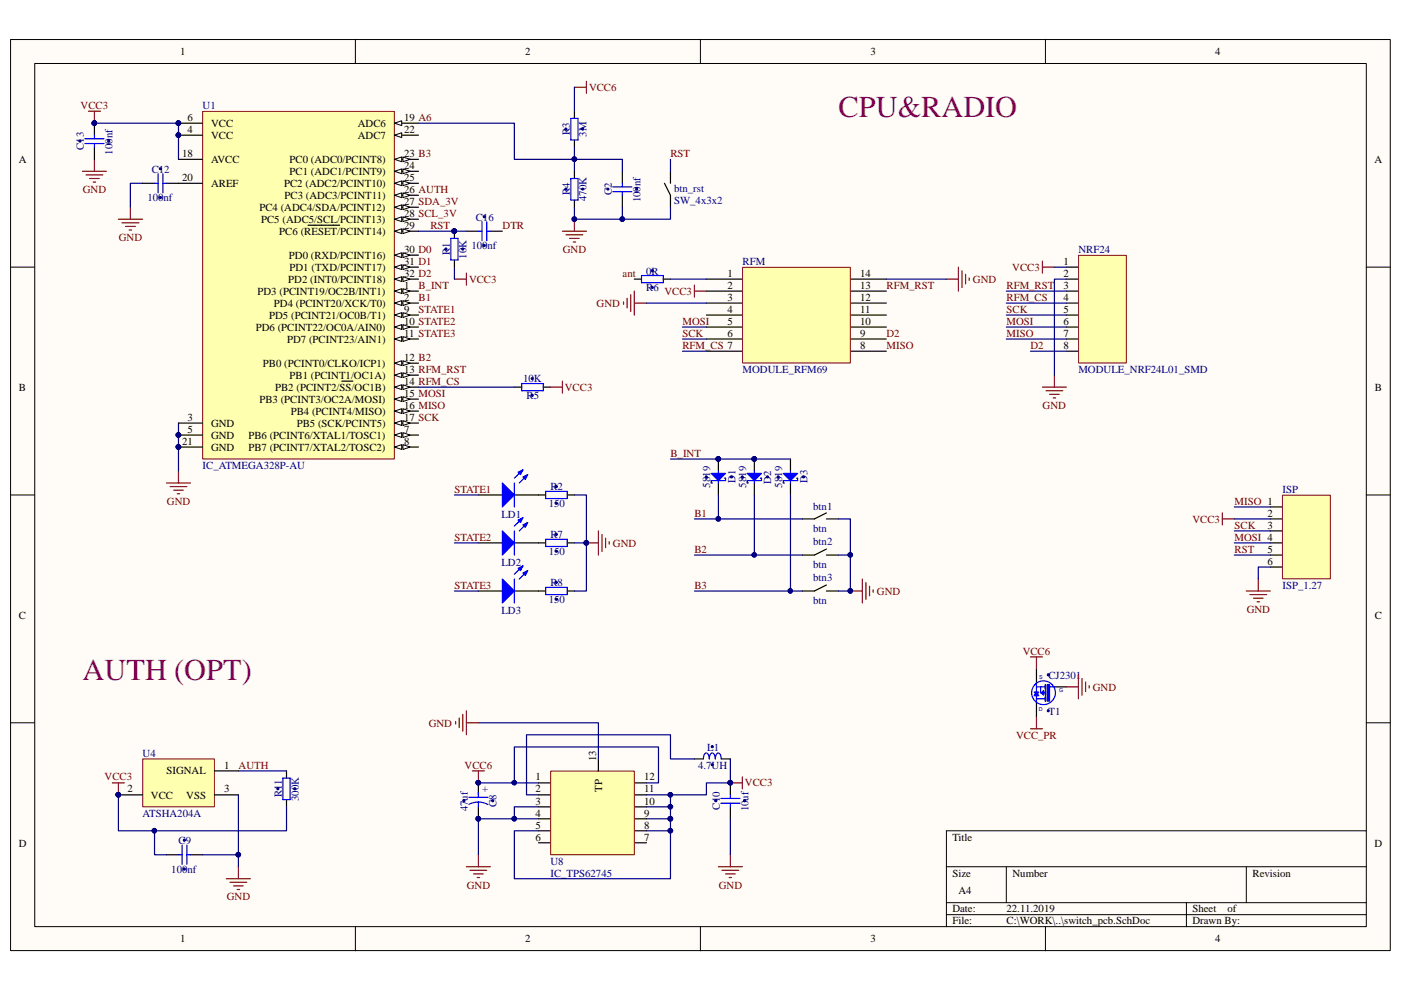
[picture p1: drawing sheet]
<svg xmlns="http://www.w3.org/2000/svg" width="297mm" height="210mm" viewBox="0 0 297 210" stroke-linecap="round" stroke-linejoin="round" font-family="sans-serif">
<defs><g id="words">
<g font-size="6.4" fill="#800080">
<text x="177.8" y="24.8">CPU&amp;RADIO</text>
<text x="17.5" y="144.3">AUTH (OPT)</text>
</g>
<g font-size="2.3">
<text x="38.2" y="11.7">1</text>
<text x="111.4" y="11.7">2</text>
<text x="184.5" y="11.7">3</text>
<text x="257.6" y="11.7">4</text>
<text x="39.7" y="25.7">6</text>
<text x="39.7" y="28.2">4</text>
<text x="44.7" y="26.9">VCC</text>
<text x="44.7" y="29.5">VCC</text>
<text x="75.9" y="26.9">ADC6</text>
<text x="75.9" y="29.5">ADC7</text>
<text x="85.7" y="25.7">19 A6</text>
<text x="85.7" y="28.2">22</text>
<text x="4" y="34.5">A</text>
<text x="38.6" y="33.3">18</text>
<text x="44.7" y="34.5">AVCC</text>
<text x="61.4" y="34.5">PC0 (ADC0/PCINT8)</text>
<text x="85.7" y="33.3">23 B3</text>
<text x="85.7" y="35.8">24</text>
<text x="291.4" y="34.5">A</text>
<text x="38.6" y="38.4">20</text>
<text x="44.7" y="39.6">AREF</text>
<text x="60.2" y="39.6">PC2 (ADC2/PCINT10)</text>
<text x="61.4" y="37.1">PC1 (ADC1/PCINT9)</text>
<text x="85.7" y="40.9">26 AUTH</text>
<text x="85.7" y="38.4">25</text>
<text x="55" y="44.7">PC4 (ADC4/SDA/PCINT12)</text>
<text x="55.4" y="47.3">PC5 (ADC5/SCL/PCINT13)</text>
<text x="60.3" y="42.2">PC3 (ADC3/PCINT11)</text>
<text x="85.7" y="43.5">27 SDA_3V</text>
<text x="85.7" y="46">28 SCL_3V</text>
<text x="59.2" y="49.8">PC6 (RESET/PCINT14)</text>
<text x="85.7" y="48.6">29</text>
<text x="85.7" y="53.6">30 D0</text>
<text x="61.1" y="60">PD2 (INT0/PCINT18)</text>
<text x="61.3" y="54.9">PD0 (RXD/PCINT16)</text>
<text x="61.4" y="57.4">PD1 (TXD/PCINT17)</text>
<text x="85.7" y="58.7">32 D2</text>
<text x="85.7" y="56.2">31 D1</text>
<text x="154.3" y="58.7">1</text>
<text x="182.4" y="58.7">14</text>
<text x="225.5" y="56.2">1</text>
<text x="225.5" y="58.7">2</text>
<text x="54.6" y="62.5">PD3 (PCINT19/OC2B/INT1)</text>
<text x="58.1" y="65.1">PD4 (PCINT20/XCK/T0)</text>
<text x="85.7" y="63.8">2</text>
<text x="85.7" y="61.3">1</text>
<text x="154.3" y="61.3">2</text>
<text x="154.3" y="63.8">3</text>
<text x="182.4" y="63.8">12</text>
<text x="182.4" y="61.3">13</text>
<text x="225.5" y="61.3">3</text>
<text x="225.5" y="63.8">4</text>
<text x="54.2" y="70.1">PD6 (PCINT22/OC0A/AIN0)</text>
<text x="57.1" y="67.6">PD5 (PCINT21/OC0B/T1)</text>
<text x="85.7" y="68.9">10 STATE2</text>
<text x="85.7" y="66.3">9</text>
<text x="85.7" y="71.4">11 STATE3</text>
<text x="154.3" y="66.3">4</text>
<text x="154.3" y="68.9">5</text>
<text x="154.3" y="71.4">6</text>
<text x="182.4" y="71.4">9</text>
<text x="182.4" y="68.9">10</text>
<text x="182.4" y="66.3">11</text>
<text x="225.5" y="66.3">5</text>
<text x="225.5" y="68.9">6</text>
<text x="225.5" y="71.4">7</text>
<text x="55.7" y="77.8">PB0 (PCINT0/CLKO/ICP1)</text>
<text x="60.9" y="72.7">PD7 (PCINT23/AIN1)</text>
<text x="85.7" y="76.5">12 B2</text>
<text x="182.4" y="74">8</text>
<text x="225.5" y="74">8</text>
<text x="4" y="82.8">B</text>
<text x="58.3" y="82.8">PB2 (PCINT2/SS/OC1B)</text>
<text x="61.4" y="80.3">PB1 (PCINT1/OC1A)</text>
<text x="85.7" y="79">13 RFM_RST</text>
<text x="85.7" y="81.6">14 RFM_CS</text>
<text x="291.5" y="82.8">B</text>
<text x="39.7" y="89.2">3</text>
<text x="55" y="85.4">PB3 (PCINT3/OC2A/MOSI)</text>
<text x="61.6" y="88">PB4 (PCINT4/MISO)</text>
<text x="85.7" y="86.7">16 MISO</text>
<text x="85.7" y="84.1">15 MOSI</text>
<text x="85.7" y="89.2">17 SCK</text>
<text x="38.6" y="94.3">21</text>
<text x="39.7" y="91.8">5</text>
<text x="44.7" y="93">GND</text>
<text x="44.7" y="95.6">GND</text>
<text x="44.7" y="90.5">GND</text>
<text x="52.7" y="93">PB6 (PCINT6/XTAL1/TOSC1)</text>
<text x="52.7" y="95.6">PB7 (PCINT7/XTAL2/TOSC2)</text>
<text x="62.9" y="90.5">PB5 (SCK/PCINT5)</text>
<text x="85.7" y="91.8">7</text>
<text x="85.7" y="94.3">8</text>
<text x="268.7" y="109.6">2</text>
<text x="268.7" y="112.1">3</text>
<text x="268.7" y="117.2">5</text>
<text x="268.7" y="119.7">6</text>
<text x="4" y="131.2">C</text>
<text x="291.5" y="131.2">C</text>
<text x="126.4" y="161.4" transform="rotate(-90 126.4 161.4)">13</text>
<text x="35.3" y="164.2">SIGNAL</text>
<text x="47.5" y="162.9">1</text>
<text x="113.5" y="165.5">1</text>
<text x="127.7" y="167.9" transform="rotate(-90 127.7 167.9)">TP</text>
<text x="136.6" y="165.5">12</text>
<text x="27" y="168">2</text>
<text x="32" y="169.3">VCC</text>
<text x="39.5" y="169.3">VSS</text>
<text x="47.5" y="168">3</text>
<text x="113.5" y="168">2</text>
<text x="113.5" y="170.6">3</text>
<text x="113.5" y="173.1">4</text>
<text x="136.6" y="173.1">9</text>
<text x="136.6" y="170.6">10</text>
<text x="136.6" y="168">11</text>
<text x="4" y="179.5">D</text>
<text x="113.5" y="175.7">5</text>
<text x="113.5" y="178.2">6</text>
<text x="136.6" y="175.7">8</text>
<text x="136.6" y="178.2">7</text>
<text x="201.9" y="178.2">Title</text>
<text x="291.4" y="179.5">D</text>
<text x="201.9" y="185.8">Size</text>
<text x="214.7" y="185.8">Number</text>
<text x="265.6" y="185.8">Revision</text>
<text x="203.2" y="189.7">A4</text>
<text x="201.9" y="193.5">Date:</text>
<text x="201.9" y="196">File:</text>
<text x="213.4" y="196">C:\WORK\..\switch_pcb.SchDoc</text>
<text x="213.4" y="193.5">22.11.2019</text>
<text x="252.8" y="193.5">Sheet</text>
<text x="252.8" y="196">Drawn By:</text>
<text x="260.3" y="193.5">of</text>
<text x="38.2" y="199.8">1</text>
<text x="111.4" y="199.8">2</text>
<text x="184.5" y="199.8">3</text>
<text x="257.6" y="199.8">4</text>
</g>
<g font-size="2.3" fill="#800000">
<text x="17.1" y="23.1">VCC3</text>
<text x="124.9" y="19.3">VCC6</text>
<text x="142.2" y="33.3">RST</text>
<text x="17.6" y="40.9">GND</text>
<text x="25.2" y="51.1">GND</text>
<text x="91.3" y="48.6">RST</text>
<text x="106.5" y="48.6">DTR</text>
<text x="119.3" y="53.6">GND</text>
<text x="99.4" y="60">VCC3</text>
<text x="132" y="58.7">ant</text>
<text x="206.3" y="60">GND</text>
<text x="214.6" y="57.4">VCC3</text>
<text x="88.7" y="61.3">B_INT</text>
<text x="88.7" y="63.8">B1</text>
<text x="126.5" y="65.1">GND</text>
<text x="140.9" y="62.5">VCC3</text>
<text x="188" y="61.3">RFM_RST</text>
<text x="213.4" y="63.8">RFM_CS</text>
<text x="213.4" y="61.3">RFM_RST</text>
<text x="88.7" y="66.3">STATE1</text>
<text x="144.7" y="68.9">MOSI</text>
<text x="144.7" y="71.4">SCK</text>
<text x="188" y="71.4">D2</text>
<text x="213.4" y="68.9">MOSI</text>
<text x="213.4" y="66.3">SCK</text>
<text x="213.4" y="71.4">MISO</text>
<text x="144.7" y="74">RFM_CS 7</text>
<text x="188" y="74">MISO</text>
<text x="218.5" y="74">D2</text>
<text x="119.8" y="82.8">VCC3</text>
<text x="221.1" y="86.7">GND</text>
<text x="142.2" y="96.9">B_INT</text>
<text x="35.4" y="107">GND</text>
<text x="96.3" y="104.5">STATE1</text>
<text x="261.7" y="107">MISO 1</text>
<text x="147.2" y="109.6">B1</text>
<text x="252.8" y="110.8">VCC3</text>
<text x="261.7" y="112.1">SCK</text>
<text x="96.3" y="114.6">STATE2</text>
<text x="130" y="115.9">GND</text>
<text x="147.2" y="117.2">B2</text>
<text x="261.7" y="117.2">RST</text>
<text x="261.7" y="114.6">MOSI 4</text>
<text x="96.3" y="124.8">STATE3</text>
<text x="147.2" y="124.8">B3</text>
<text x="185.9" y="126.1">GND</text>
<text x="264.3" y="129.9">GND</text>
<text x="216.8" y="138.8">VCC6</text>
<text x="231.7" y="146.4">GND</text>
<text x="90.9" y="154.1">GND</text>
<text x="215.4" y="156.6">VCC_PR</text>
<text x="22.2" y="165.5">VCC3</text>
<text x="50.6" y="162.9">AUTH</text>
<text x="98.5" y="162.9">VCC6</text>
<text x="157.9" y="166.8">VCC3</text>
<text x="48.1" y="190.9">GND</text>
<text x="99" y="188.4">GND</text>
<text x="152.4" y="188.4">GND</text>
</g>
<g font-size="2.3" fill="#000080">
<text x="43" y="23.1">U1</text>
<text x="120.8" y="28.7" transform="rotate(-90 120.8 28.7)">R3</text>
<text x="124.4" y="29" transform="rotate(-90 124.4 29)">3M</text>
<text x="17.8" y="31.8" transform="rotate(-90 17.8 31.8)">C13</text>
<text x="23.9" y="32.8" transform="rotate(-90 23.9 32.8)">100nf</text>
<text x="32.2" y="36.6">C12</text>
<text x="120.8" y="41.4" transform="rotate(-90 120.8 41.4)">R4</text>
<text x="129.7" y="41.4" transform="rotate(-90 129.7 41.4)">C2</text>
<text x="142.9" y="40.6">btn_rst</text>
<text x="31.2" y="42.7">100nf</text>
<text x="100.9" y="46.8">C16</text>
<text x="124.4" y="42.7" transform="rotate(-90 124.4 42.7)">470K</text>
<text x="135.8" y="42.9" transform="rotate(-90 135.8 42.9)">100nf</text>
<text x="142.9" y="43.2">SW_4x3x2</text>
<text x="99.9" y="52.9">100nf</text>
<text x="228.6" y="53.6">NRF24</text>
<text x="95.4" y="54.1" transform="rotate(-90 95.4 54.1)">R1</text>
<text x="98.9" y="54.8" transform="rotate(-90 98.9 54.8)">10K</text>
<text x="137" y="58.2">0R</text>
<text x="157.4" y="56.2">RFM</text>
<text x="137" y="61.8">R6</text>
<text x="110.9" y="81.1">10K</text>
<text x="157.4" y="79">MODULE_RFM69</text>
<text x="228.6" y="79">MODULE_NRF24L01_SMD</text>
<text x="111.6" y="84.6">R5</text>
<text x="43" y="99.4">IC_ATMEGA328P-AU</text>
<text x="116.3" y="107.5">150</text>
<text x="116.7" y="104">R2</text>
<text x="150.6" y="103.4" transform="rotate(-90 150.6 103.4)">5819</text>
<text x="155.9" y="102.4" transform="rotate(-90 155.9 102.4)">D1</text>
<text x="158.2" y="103.4" transform="rotate(-90 158.2 103.4)">5819</text>
<text x="163.5" y="102.5" transform="rotate(-90 163.5 102.5)">D2</text>
<text x="165.8" y="103.4" transform="rotate(-90 165.8 103.4)">5819</text>
<text x="171.2" y="102.4" transform="rotate(-90 171.2 102.4)">D3</text>
<text x="271.9" y="104.5">ISP</text>
<text x="106.3" y="109.8">LD1</text>
<text x="172.4" y="108">btn1</text>
<text x="172.4" y="112.9">btn</text>
<text x="106.3" y="120">LD2</text>
<text x="116.3" y="117.7">150</text>
<text x="116.7" y="114.1">R7</text>
<text x="172.4" y="115.7">btn2</text>
<text x="116.7" y="124.3">R8</text>
<text x="172.4" y="120.5">btn</text>
<text x="172.4" y="123.3">btn3</text>
<text x="271.9" y="124.8">ISP_1.27</text>
<text x="106.3" y="130.2">LD3</text>
<text x="116.3" y="127.9">150</text>
<text x="172.4" y="128.1">btn</text>
<text x="222.3" y="143.9">CJ2301</text>
<text x="222.3" y="151.5">T1</text>
<text x="30.2" y="160.4">U4</text>
<text x="149.9" y="159.1">L1</text>
<text x="148" y="162.9">4.7UH</text>
<text x="30.2" y="173.1">ATSHA204A</text>
<text x="59.7" y="169" transform="rotate(-90 59.7 169)">R11</text>
<text x="63.3" y="169.8" transform="rotate(-90 63.3 169.8)">300K</text>
<text x="99.2" y="172" transform="rotate(-90 99.2 172)">47uf</text>
<text x="102.2" y="168">+</text>
<text x="105.3" y="171.1" transform="rotate(-90 105.3 171.1)">C8</text>
<text x="152.6" y="171.7" transform="rotate(-90 152.6 171.7)">C10</text>
<text x="158.7" y="172" transform="rotate(-90 158.7 172)">10uf</text>
<text x="37.8" y="179">C9</text>
<text x="36.3" y="185.1">100nf</text>
<text x="116.7" y="183.3">U8</text>
<text x="116.7" y="185.8">IC_TPS62745</text>
</g>
<g font-size="1.1" fill="#000080">
<text x="220.3" y="143.9">S</text>
<text x="224.5" y="146.7">G</text>
<text x="220.3" y="150.7">D</text>
</g>
</g></defs>
<path d="M2.3 8.4h292.5v193.1h-292.5z" fill="#fffcf8"/>
<path d="M2.2 8.4h292.6v193.1h-292.6z" fill="none" stroke="#000" stroke-width=".21"/>
<path d="M7.4 13.5h282.3v183h-282.3z" fill="#fffcf8"/>
<g fill="none" stroke="#000" stroke-width=".21">
<path d="M7.4 13.5h282.3v183h-282.3zM75.3 8.3v5.1M148.5 8.3v5.1M221.7 8.3v5.1M2.2 56.6h5.1M289.7 56.6h5.1M2.2 104.9h5.1M289.7 104.9h5.1M2.2 153.2h5.1M289.7 153.2h5.1M289.7 176.1h-89v20.4M75.3 196.5v5.1"/>
<path d="M148.5 196.5v5.1M200.7 183.8h89M200.7 191.4h89M200.7 193.9h89M213.4 183.8v7.6M221.7 196.5v5.1M251.5 191.4v5.1M264.2 183.8v7.6"/>
</g>
<g fill="none" stroke="#800000" stroke-width=".25">
<path d="M17.5 36.3h5.1M18.2 37.1h3.6M19 37.8h2M19.8 38.6h.5M20 33.8v2.5M25.1 46.5h5.1M25.9 47.2h3.6M26.6 48h2.1M27.4 48.8h.5M27.6 43.9v2.6M37.8 99.9v2.5M35.3 102.4h5.1"/>
<path d="M36.1 103.2h3.5M36.8 103.9h2.1M37.6 104.7h.5"/>
</g>
<path d="M30.2 38.9h-2.6v5M37.8 89.7v10.2" fill="none" stroke="#000080" stroke-width=".25"/>
<circle cx="37.8" cy="92.2" r=".49" fill="#000080"/>
<circle cx="37.8" cy="92.2" r=".49" fill="none" stroke="#000080" stroke-width=".21"/>
<circle cx="37.8" cy="94.8" r=".49" fill="#000080"/>
<circle cx="37.8" cy="94.8" r=".49" fill="none" stroke="#000080" stroke-width=".21"/>
<path d="M18.8 23.6h2.5M20 23.6v2.5" fill="none" stroke="#800000" stroke-width=".25"/>
<circle cx="20" cy="26.1" r=".49" fill="#000080"/>
<circle cx="20" cy="26.1" r=".49" fill="none" stroke="#000080" stroke-width=".21"/>
<path d="M96.3 59.2h2.6M98.9 57.9v2.6" fill="none" stroke="#800000" stroke-width=".25"/>
<path d="M96.3 56.6v2.6" fill="none" stroke="#000080" stroke-width=".25"/>
<path d="M98.9 49h2.5M104 49h2.5" fill="none" stroke="#000" stroke-width=".25"/>
<path d="M101.4 49h.8M102.2 47v4.1M103.2 47v4.1M103.2 49h.8" fill="none" stroke="#00f" stroke-width=".25"/>
<path d="M102.5 45.8h.3v.3h-.3z" fill-rule="evenodd" fill="#000080"/>
<path d="M102.5 45.8h.3v.3h-.3z" fill="none" stroke="#000080" stroke-width=".21"/>
<path d="M102.5 51.9h.3v.3h-.3z" fill-rule="evenodd" fill="#000080"/>
<path d="M102.5 51.9h.3v.3h-.3z" fill="none" stroke="#000080" stroke-width=".21"/>
<path d="M30.2 38.9h2.6M35.3 38.9h2.5" fill="none" stroke="#000" stroke-width=".25"/>
<path d="M32.8 38.9h.7M33.5 36.8v4.1M34.5 36.8v4.1M34.5 38.9h.8" fill="none" stroke="#00f" stroke-width=".25"/>
<path d="M33.8 35.6h.4v.3h-.4z" fill-rule="evenodd" fill="#000080"/>
<path d="M33.8 35.6h.4v.3h-.4z" fill="none" stroke="#000080" stroke-width=".21"/>
<path d="M33.8 41.7h.4v.3h-.4z" fill-rule="evenodd" fill="#000080"/>
<path d="M33.8 41.7h.4v.3h-.4z" fill="none" stroke="#000080" stroke-width=".21"/>
<path d="M96.3 49v1.5M96.3 55.1v1.5" fill="none" stroke="#000" stroke-width=".25"/>
<circle cx="96.3" cy="49" r=".49" fill="#000080"/>
<circle cx="96.3" cy="49" r=".49" fill="none" stroke="#000080" stroke-width=".21"/>
<path d="M95.6 50.5h1.5v4.6h-1.5z" fill="none" stroke="#00f" stroke-width=".25"/>
<path d="M94.4 52.6h.3v.4h-.3z" fill-rule="evenodd" fill="#000080"/>
<path d="M94.4 52.6h.3v.4h-.3z" fill="none" stroke="#000080" stroke-width=".21"/>
<path d="M97.9 52.6h.4v.4h-.3z" fill-rule="evenodd" fill="#000080"/>
<path d="M97.9 52.6h.4v.4h-.3z" fill="none" stroke="#000080" stroke-width=".21"/>
<circle cx="96.3" cy="49" r=".49" fill="#000080"/>
<circle cx="96.3" cy="49" r=".49" fill="none" stroke="#000080" stroke-width=".21"/>
<path d="M20 26.1v2.6M20 31.2v2.6" fill="none" stroke="#000" stroke-width=".25"/>
<circle cx="20" cy="26.1" r=".49" fill="#000080"/>
<circle cx="20" cy="26.1" r=".49" fill="none" stroke="#000080" stroke-width=".21"/>
<path d="M18 29.4h4.1M18 30.4h4.1M20 28.7v.7M20 30.4v.8" fill="none" stroke="#00f" stroke-width=".25"/>
<path d="M16.8 29.8l.3-.1v.4h-.3z" fill-rule="evenodd" fill="#000080"/>
<path d="M16.8 29.8l.3-.1v.4h-.3z" fill="none" stroke="#000080" stroke-width=".21"/>
<path d="M22.9 29.8h.3v.3h-.3z" fill-rule="evenodd" fill="#000080"/>
<path d="M22.9 29.8h.3v.3h-.3z" fill="none" stroke="#000080" stroke-width=".21"/>
<circle cx="20" cy="26.1" r=".49" fill="#000080"/>
<circle cx="20" cy="26.1" r=".49" fill="none" stroke="#000080" stroke-width=".21"/>
<path d="M20 26.1h17.8v7.7" fill="none" stroke="#000080" stroke-width=".25"/>
<circle cx="37.8" cy="28.6" r=".49" fill="#000080"/>
<circle cx="37.8" cy="28.6" r=".49" fill="none" stroke="#000080" stroke-width=".21"/>
<circle cx="37.8" cy="26.1" r=".49" fill="#000080"/>
<circle cx="37.8" cy="26.1" r=".49" fill="none" stroke="#000080" stroke-width=".21"/>
<circle cx="20" cy="26.1" r=".49" fill="#000080"/>
<circle cx="20" cy="26.1" r=".49" fill="none" stroke="#000080" stroke-width=".21"/>
<path d="M43 23.7h40.6v73.6h-40.6z" fill="#ffffb0"/>
<path d="M43 23.6h40.6v73.7h-40.6z" fill="none" stroke="#800000" stroke-width=".21"/>
<path d="M83.6 49h5.1" fill="none" stroke="#000" stroke-width=".25"/>
<path d="M83.6 49l1.6-.5v1z" fill="#fffcf8"/>
<path d="M83.6 49l1.6-.5v1z" fill="none" stroke="#000" stroke-width=".21"/>
<path d="M85.4 48.5l1.5 .5-1.5 .5z" fill="#fffcf8"/>
<path d="M85.4 48.5l1.5 .5-1.5 .5z" fill="none" stroke="#000" stroke-width=".21"/>
<path d="M65.3 47.8h4M69.4 47.8h2.6M83.6 54.1h5.1" fill="none" stroke="#000" stroke-width=".25"/>
<path d="M83.6 54.1l1.6-.5v1z" fill="#fffcf8"/>
<path d="M83.6 54.1l1.6-.5v1z" fill="none" stroke="#000" stroke-width=".21"/>
<path d="M85.4 53.6l1.5 .5-1.5 .5z" fill="#fffcf8"/>
<path d="M85.4 53.6l1.5 .5-1.5 .5z" fill="none" stroke="#000" stroke-width=".21"/>
<path d="M83.6 56.6h5.1" fill="none" stroke="#000" stroke-width=".25"/>
<path d="M83.6 56.6l1.6-.5v1z" fill="#fffcf8"/>
<path d="M83.6 56.6l1.6-.5v1z" fill="none" stroke="#000" stroke-width=".21"/>
<path d="M85.4 56.1l1.5 .5-1.5 .5z" fill="#fffcf8"/>
<path d="M85.4 56.1l1.5 .5-1.5 .5z" fill="none" stroke="#000" stroke-width=".21"/>
<path d="M83.6 59.2h5.1" fill="none" stroke="#000" stroke-width=".25"/>
<path d="M83.6 59.2l1.6-.5v1z" fill="#fffcf8"/>
<path d="M83.6 59.2l1.6-.5v1z" fill="none" stroke="#000" stroke-width=".21"/>
<path d="M85.4 58.7l1.5 .5-1.5 .5z" fill="#fffcf8"/>
<path d="M85.4 58.7l1.5 .5-1.5 .5z" fill="none" stroke="#000" stroke-width=".21"/>
<path d="M83.6 64.3h5.1" fill="none" stroke="#000" stroke-width=".25"/>
<path d="M83.6 64.3l1.6-.5v1z" fill="#fffcf8"/>
<path d="M83.6 64.3l1.6-.5v1z" fill="none" stroke="#000" stroke-width=".21"/>
<path d="M85.4 63.8l1.5 .5-1.5 .5z" fill="#fffcf8"/>
<path d="M85.4 63.8l1.5 .5-1.5 .5z" fill="none" stroke="#000" stroke-width=".21"/>
<path d="M37.8 26.1h5.1" fill="none" stroke="#000" stroke-width=".25"/>
<circle cx="37.8" cy="26.1" r=".49" fill="#000080"/>
<circle cx="37.8" cy="26.1" r=".49" fill="none" stroke="#000080" stroke-width=".21"/>
<path d="M37.8 92.2h5.1" fill="none" stroke="#000" stroke-width=".25"/>
<circle cx="37.8" cy="92.2" r=".49" fill="#000080"/>
<circle cx="37.8" cy="92.2" r=".49" fill="none" stroke="#000080" stroke-width=".21"/>
<path d="M83.6 92.2h5.1" fill="none" stroke="#000" stroke-width=".25"/>
<path d="M83.6 92.2l1.6-.5v1.1z" fill="#fffcf8"/>
<path d="M83.6 92.2l1.6-.5v1.1z" fill="none" stroke="#000" stroke-width=".21"/>
<path d="M85.4 91.7l1.5 .5-1.5 .6z" fill="#fffcf8"/>
<path d="M85.4 91.7l1.5 .5-1.5 .6z" fill="none" stroke="#000" stroke-width=".21"/>
<path d="M83.6 94.8h5.1" fill="none" stroke="#000" stroke-width=".25"/>
<path d="M83.6 94.8l1.6-.5v1z" fill="#fffcf8"/>
<path d="M83.6 94.8l1.6-.5v1z" fill="none" stroke="#000" stroke-width=".21"/>
<path d="M85.4 94.3l1.5 .5-1.5 .5z" fill="#fffcf8"/>
<path d="M85.4 94.3l1.5 .5-1.5 .5z" fill="none" stroke="#000" stroke-width=".21"/>
<path d="M83.6 66.8h5.1" fill="none" stroke="#000" stroke-width=".25"/>
<path d="M83.6 66.8l1.6-.5v1z" fill="#fffcf8"/>
<path d="M83.6 66.8l1.6-.5v1z" fill="none" stroke="#000" stroke-width=".21"/>
<path d="M85.4 66.3l1.5 .5-1.5 .5z" fill="#fffcf8"/>
<path d="M85.4 66.3l1.5 .5-1.5 .5z" fill="none" stroke="#000" stroke-width=".21"/>
<path d="M83.6 69.3h5.1" fill="none" stroke="#000" stroke-width=".25"/>
<path d="M83.6 69.3l1.6-.5v1z" fill="#fffcf8"/>
<path d="M83.6 69.3l1.6-.5v1z" fill="none" stroke="#000" stroke-width=".21"/>
<path d="M85.4 68.8l1.5 .5-1.5 .5z" fill="#fffcf8"/>
<path d="M85.4 68.8l1.5 .5-1.5 .5z" fill="none" stroke="#000" stroke-width=".21"/>
<path d="M83.6 71.9h5.1" fill="none" stroke="#000" stroke-width=".25"/>
<path d="M83.6 71.9l1.6-.5v1z" fill="#fffcf8"/>
<path d="M83.6 71.9l1.6-.5v1z" fill="none" stroke="#000" stroke-width=".21"/>
<path d="M85.4 71.4l1.5 .5-1.5 .5z" fill="#fffcf8"/>
<path d="M85.4 71.4l1.5 .5-1.5 .5z" fill="none" stroke="#000" stroke-width=".21"/>
<path d="M83.6 77h5.1" fill="none" stroke="#000" stroke-width=".25"/>
<path d="M83.6 77l1.6-.5v1z" fill="#fffcf8"/>
<path d="M83.6 77l1.6-.5v1z" fill="none" stroke="#000" stroke-width=".21"/>
<path d="M85.4 76.5l1.5 .5-1.5 .5z" fill="#fffcf8"/>
<path d="M85.4 76.5l1.5 .5-1.5 .5z" fill="none" stroke="#000" stroke-width=".21"/>
<path d="M83.6 79.5h5.1" fill="none" stroke="#000" stroke-width=".25"/>
<path d="M83.6 79.5l1.6-.5v1.1z" fill="#fffcf8"/>
<path d="M83.6 79.5l1.6-.5v1.1z" fill="none" stroke="#000" stroke-width=".21"/>
<path d="M85.4 79l1.5 .5-1.5 .6z" fill="#fffcf8"/>
<path d="M85.4 79l1.5 .5-1.5 .6z" fill="none" stroke="#000" stroke-width=".21"/>
<path d="M83.6 82.1h5.1" fill="none" stroke="#000" stroke-width=".25"/>
<path d="M83.6 82.1l1.6-.5v1z" fill="#fffcf8"/>
<path d="M83.6 82.1l1.6-.5v1z" fill="none" stroke="#000" stroke-width=".21"/>
<path d="M85.4 81.6l1.5 .5-1.5 .5z" fill="#fffcf8"/>
<path d="M85.4 81.6l1.5 .5-1.5 .5z" fill="none" stroke="#000" stroke-width=".21"/>
<path d="M72.5 80.8h1.1M73.7 80.8h1.1M83.6 84.6h5.1" fill="none" stroke="#000" stroke-width=".25"/>
<path d="M83.6 84.6l1.6-.5v1z" fill="#fffcf8"/>
<path d="M83.6 84.6l1.6-.5v1z" fill="none" stroke="#000" stroke-width=".21"/>
<path d="M85.4 84.1l1.5 .5-1.5 .5z" fill="#fffcf8"/>
<path d="M85.4 84.1l1.5 .5-1.5 .5z" fill="none" stroke="#000" stroke-width=".21"/>
<path d="M83.6 87.2h5.1" fill="none" stroke="#000" stroke-width=".25"/>
<path d="M83.6 87.2l1.6-.5v1z" fill="#fffcf8"/>
<path d="M83.6 87.2l1.6-.5v1z" fill="none" stroke="#000" stroke-width=".21"/>
<path d="M85.4 86.7l1.5 .5-1.5 .5z" fill="#fffcf8"/>
<path d="M85.4 86.7l1.5 .5-1.5 .5z" fill="none" stroke="#000" stroke-width=".21"/>
<path d="M83.6 89.7h5.1" fill="none" stroke="#000" stroke-width=".25"/>
<path d="M83.6 89.7l1.6-.5v1z" fill="#fffcf8"/>
<path d="M83.6 89.7l1.6-.5v1z" fill="none" stroke="#000" stroke-width=".21"/>
<path d="M85.4 89.2l1.5 .5-1.5 .5z" fill="#fffcf8"/>
<path d="M85.4 89.2l1.5 .5-1.5 .5z" fill="none" stroke="#000" stroke-width=".21"/>
<path d="M37.8 33.8h5.1M37.8 38.9h5.1M37.8 94.8h5.1" fill="none" stroke="#000" stroke-width=".25"/>
<circle cx="37.8" cy="94.8" r=".49" fill="#000080"/>
<circle cx="37.8" cy="94.8" r=".49" fill="none" stroke="#000080" stroke-width=".21"/>
<path d="M83.6 33.8h5.1" fill="none" stroke="#000" stroke-width=".25"/>
<path d="M83.6 33.8l1.6-.5v1z" fill="#fffcf8"/>
<path d="M83.6 33.8l1.6-.5v1z" fill="none" stroke="#000" stroke-width=".21"/>
<path d="M85.4 33.3l1.5 .5-1.5 .5z" fill="#fffcf8"/>
<path d="M85.4 33.3l1.5 .5-1.5 .5z" fill="none" stroke="#000" stroke-width=".21"/>
<path d="M83.6 36.3h5.1" fill="none" stroke="#000" stroke-width=".25"/>
<path d="M83.6 36.3l1.6-.5v1z" fill="#fffcf8"/>
<path d="M83.6 36.3l1.6-.5v1z" fill="none" stroke="#000" stroke-width=".21"/>
<path d="M85.4 35.8l1.5 .5-1.5 .5z" fill="#fffcf8"/>
<path d="M85.4 35.8l1.5 .5-1.5 .5z" fill="none" stroke="#000" stroke-width=".21"/>
<path d="M83.6 38.9h5.1" fill="none" stroke="#000" stroke-width=".25"/>
<path d="M83.6 38.9l1.6-.5v1z" fill="#fffcf8"/>
<path d="M83.6 38.9l1.6-.5v1z" fill="none" stroke="#000" stroke-width=".21"/>
<path d="M85.4 38.4l1.5 .5-1.5 .5z" fill="#fffcf8"/>
<path d="M85.4 38.4l1.5 .5-1.5 .5z" fill="none" stroke="#000" stroke-width=".21"/>
<path d="M83.6 41.4h5.1" fill="none" stroke="#000" stroke-width=".25"/>
<path d="M83.6 41.4l1.6-.5v1z" fill="#fffcf8"/>
<path d="M83.6 41.4l1.6-.5v1z" fill="none" stroke="#000" stroke-width=".21"/>
<path d="M85.4 40.9l1.5 .5-1.5 .5z" fill="#fffcf8"/>
<path d="M85.4 40.9l1.5 .5-1.5 .5z" fill="none" stroke="#000" stroke-width=".21"/>
<path d="M83.6 43.9h5.1" fill="none" stroke="#000" stroke-width=".25"/>
<path d="M83.6 43.9l1.6-.5v1z" fill="#fffcf8"/>
<path d="M83.6 43.9l1.6-.5v1z" fill="none" stroke="#000" stroke-width=".21"/>
<path d="M85.4 43.4l1.5 .5-1.5 .5z" fill="#fffcf8"/>
<path d="M85.4 43.4l1.5 .5-1.5 .5z" fill="none" stroke="#000" stroke-width=".21"/>
<path d="M83.6 46.5h5.1" fill="none" stroke="#000" stroke-width=".25"/>
<path d="M83.6 46.5l1.6-.5v1z" fill="#fffcf8"/>
<path d="M83.6 46.5l1.6-.5v1z" fill="none" stroke="#000" stroke-width=".21"/>
<path d="M85.4 46l1.5 .5-1.5 .5z" fill="#fffcf8"/>
<path d="M85.4 46l1.5 .5-1.5 .5z" fill="none" stroke="#000" stroke-width=".21"/>
<path d="M37.8 28.7h5.1M37.8 89.7h5.1" fill="none" stroke="#000" stroke-width=".25"/>
<circle cx="37.8" cy="28.6" r=".49" fill="#000080"/>
<circle cx="37.8" cy="28.6" r=".49" fill="none" stroke="#000080" stroke-width=".21"/>
<path d="M83.6 26.1h5.1" fill="none" stroke="#000" stroke-width=".25"/>
<path d="M83.6 26.1l1.6-.5v1z" fill="#fffcf8"/>
<path d="M83.6 26.1l1.6-.5v1z" fill="none" stroke="#000" stroke-width=".21"/>
<path d="M83.6 28.7h5.1" fill="none" stroke="#000" stroke-width=".25"/>
<path d="M83.6 28.7l1.6-.5v1z" fill="#fffcf8"/>
<path d="M83.6 28.7l1.6-.5v1z" fill="none" stroke="#000" stroke-width=".21"/>
<path d="M83.6 61.7h5.1" fill="none" stroke="#000" stroke-width=".25"/>
<path d="M83.6 61.7l1.6-.5v1z" fill="#fffcf8"/>
<path d="M83.6 61.7l1.6-.5v1z" fill="none" stroke="#000" stroke-width=".21"/>
<path d="M85.4 61.2l1.5 .5-1.5 .5z" fill="#fffcf8"/>
<path d="M85.4 61.2l1.5 .5-1.5 .5z" fill="none" stroke="#000" stroke-width=".21"/>
<circle cx="37.8" cy="26.1" r=".49" fill="#000080"/>
<circle cx="37.8" cy="26.1" r=".49" fill="none" stroke="#000080" stroke-width=".21"/>
<circle cx="37.8" cy="92.2" r=".49" fill="#000080"/>
<circle cx="37.8" cy="92.2" r=".49" fill="none" stroke="#000080" stroke-width=".21"/>
<circle cx="37.8" cy="94.8" r=".49" fill="#000080"/>
<circle cx="37.8" cy="94.8" r=".49" fill="none" stroke="#000080" stroke-width=".21"/>
<circle cx="37.8" cy="28.6" r=".49" fill="#000080"/>
<circle cx="37.8" cy="28.6" r=".49" fill="none" stroke="#000080" stroke-width=".21"/>
<path d="M88.7 49h10.2" fill="none" stroke="#000080" stroke-width=".25"/>
<circle cx="96.3" cy="49" r=".49" fill="#000080"/>
<circle cx="96.3" cy="49" r=".49" fill="none" stroke="#000080" stroke-width=".21"/>
<path d="M132.2 64v.5M133 63.2v2.1M133.7 62.5v3.5M134.5 61.7v5.1M134.5 64.3h2.6M147.2 60.5v2.5M147.2 61.7h2.6" fill="none" stroke="#800000" stroke-width=".25"/>
<path d="M121.8 23.6v1.5M121.8 29.7v1.5" fill="none" stroke="#000" stroke-width=".25"/>
<path d="M121 25.1h1.6v4.6h-1.6z" fill="none" stroke="#00f" stroke-width=".25"/>
<path d="M119.8 27.2h.3v.3h-.3z" fill-rule="evenodd" fill="#000080"/>
<path d="M119.8 27.2h.3v.3h-.3z" fill="none" stroke="#000080" stroke-width=".21"/>
<path d="M123.4 27.2h.3v.3h-.3z" fill-rule="evenodd" fill="#000080"/>
<path d="M123.4 27.2h.3v.3h-.3z" fill="none" stroke="#000080" stroke-width=".21"/>
<path d="M119.2 49h5.1M120 49.8h3.6M120.8 50.5h2M121.5 51.3h.5M121.8 46.5v2.5" fill="none" stroke="#800000" stroke-width=".25"/>
<circle cx="121.8" cy="46.5" r=".49" fill="#000080"/>
<circle cx="121.8" cy="46.5" r=".49" fill="none" stroke="#000080" stroke-width=".21"/>
<path d="M121.8 18.5h2.5M124.3 17.2v2.6" fill="none" stroke="#800000" stroke-width=".25"/>
<path d="M121.8 18.5v5.1M88.7 26.1h20.3v7.7h12.8" fill="none" stroke="#000080" stroke-width=".25"/>
<circle cx="121.8" cy="33.7" r=".48" fill="#000080"/>
<circle cx="121.8" cy="33.7" r=".48" fill="none" stroke="#000080" stroke-width=".21"/>
<path d="M131.9 36.3v2.6M131.9 41.4v2.5" fill="none" stroke="#000" stroke-width=".25"/>
<path d="M129.9 39.6h4.1M131.9 38.9v.7M129.9 40.6h4.1M131.9 40.6v.8" fill="none" stroke="#00f" stroke-width=".25"/>
<path d="M128.7 39.9h.4v.3h-.4z" fill-rule="evenodd" fill="#000080"/>
<path d="M128.7 39.9h.4v.3h-.4z" fill="none" stroke="#000080" stroke-width=".21"/>
<path d="M134.8 39.9h.4v.3h-.4z" fill-rule="evenodd" fill="#000080"/>
<path d="M134.8 39.9h.4v.3h-.4z" fill="none" stroke="#000080" stroke-width=".21"/>
<path d="M121.8 33.8h10.1v2.5" fill="none" stroke="#000080" stroke-width=".25"/>
<circle cx="121.8" cy="33.7" r=".48" fill="#000080"/>
<circle cx="121.8" cy="33.7" r=".48" fill="none" stroke="#000080" stroke-width=".21"/>
<path d="M121.8 43.9v2.6h10.1v-2.6" fill="none" stroke="#000080" stroke-width=".25"/>
<circle cx="131.9" cy="46.5" r=".49" fill="#000080"/>
<circle cx="131.9" cy="46.5" r=".49" fill="none" stroke="#000080" stroke-width=".21"/>
<circle cx="121.8" cy="46.5" r=".49" fill="#000080"/>
<circle cx="121.8" cy="46.5" r=".49" fill="none" stroke="#000080" stroke-width=".21"/>
<path d="M121.8 31.2v5.1" fill="none" stroke="#000080" stroke-width=".25"/>
<circle cx="121.8" cy="33.7" r=".48" fill="#000080"/>
<circle cx="121.8" cy="33.7" r=".48" fill="none" stroke="#000080" stroke-width=".21"/>
<path d="M121.8 36.3v1.5M121.8 42.4v1.5" fill="none" stroke="#000" stroke-width=".25"/>
<path d="M121 37.8h1.6v4.6h-1.6z" fill="none" stroke="#00f" stroke-width=".25"/>
<path d="M119.8 39.9h.3v.3h-.3z" fill-rule="evenodd" fill="#000080"/>
<path d="M119.8 39.9h.3v.3h-.3z" fill="none" stroke="#000080" stroke-width=".21"/>
<path d="M123.4 39.9h.3v.3h-.3z" fill-rule="evenodd" fill="#000080"/>
<path d="M123.4 39.9h.3v.3h-.3z" fill="none" stroke="#000080" stroke-width=".21"/>
<path d="M109 82.1h1.6M115.2 82.1h1.5" fill="none" stroke="#000" stroke-width=".25"/>
<path d="M110.6 81.3h4.6v1.5h-4.6z" fill="none" stroke="#00f" stroke-width=".25"/>
<path d="M112.7 83.7h.3v.3h-.3z" fill-rule="evenodd" fill="#000080"/>
<path d="M112.7 83.7h.3v.3h-.3z" fill="none" stroke="#000080" stroke-width=".21"/>
<path d="M112.7 80.1h.3v.3h-.3z" fill-rule="evenodd" fill="#000080"/>
<path d="M112.7 80.1h.3v.3h-.3z" fill="none" stroke="#000080" stroke-width=".21"/>
<path d="M88.7 82.1h20.3" fill="none" stroke="#000080" stroke-width=".25"/>
<path d="M226.1 56.6h2.5M226.1 59.2h2.5M226.1 61.7h2.5M226.1 64.3h2.5M226.1 66.8h2.5M226.1 69.3h2.5M226.1 71.9h2.5M226.1 74.5h2.5" fill="none" stroke="#000" stroke-width=".25"/>
<path d="M228.7 54.2h10.1v22.8h-10.1z" fill="#ffffb0"/>
<path d="M228.7 54.1h10.1v22.9h-10.1z" fill="none" stroke="#800000" stroke-width=".21"/>
<path d="M221 55.4v2.5M221 56.6h2.6M223.6 79.5v2.6M116.7 82.1h2.5M119.2 80.8v2.6M221 82.1h5.1M221.8 82.8h3.5M222.5 83.6h2.1M223.3 84.4h.5" fill="none" stroke="#800000" stroke-width=".25"/>
<path d="M223.6 56.6h2.5M226.1 59.2h-2.5v20.3M213.4 64.3h12.7M213.4 66.8h12.7M213.4 69.3h12.7M213.4 71.9h12.7M213.4 61.7h12.7M218.5 74.5h7.6" fill="none" stroke="#000080" stroke-width=".25"/>
<g fill="none" stroke="#000" stroke-width=".25">
<path d="M149.8 59.2h7.6M180.3 59.2h7.6M149.8 61.7h7.6M149.8 64.3h7.6M149.8 66.8h7.6M149.8 69.3h7.6M149.8 71.9h7.6M149.8 74.5h7.6M180.3 61.7h7.6M180.3 64.3h7.6M180.3 66.8h7.6M180.3 69.3h7.6"/>
<path d="M180.3 71.9h7.6M180.3 74.5h7.6"/>
</g>
<path d="M157.5 56.7h22.8v20.3h-22.8z" fill="#ffffb0"/>
<path d="M157.4 56.7h22.9v20.3h-22.9z" fill="none" stroke="#800000" stroke-width=".21"/>
<path d="M142.2 43.9v2.6h-10.3M137.1 64.3h12.7M144.7 69.3h5.1M144.7 71.9h5.1M144.7 74.5h5.1" fill="none" stroke="#000080" stroke-width=".25"/>
<path d="M140.9 38.9l1.3 2.5v2.5M142.2 36.3v2.6" fill="none" stroke="#000" stroke-width=".25"/>
<circle cx="131.9" cy="46.5" r=".49" fill="#000080"/>
<circle cx="131.9" cy="46.5" r=".49" fill="none" stroke="#000080" stroke-width=".21"/>
<path d="M142.2 33.8v2.5M187.9 59.2h12.8" fill="none" stroke="#000080" stroke-width=".25"/>
<path d="M200.7 59.2h2.5M203.2 56.6v5.1M204 57.4v3.6M204.7 58.2v2M205.5 58.9v.5" fill="none" stroke="#800000" stroke-width=".25"/>
<path d="M60.7 163.4v1.6M60.7 169.5v1.6" fill="none" stroke="#000" stroke-width=".25"/>
<path d="M60 165h1.5v4.5h-1.5z" fill="none" stroke="#00f" stroke-width=".25"/>
<path d="M58.7 167.1h.4v.3h-.4z" fill-rule="evenodd" fill="#000080"/>
<path d="M58.7 167.1h.4v.3h-.4z" fill="none" stroke="#000080" stroke-width=".21"/>
<path d="M62.3 167.1h.4v.3h-.4z" fill-rule="evenodd" fill="#000080"/>
<path d="M62.3 167.1h.4v.3h-.4z" fill="none" stroke="#000080" stroke-width=".21"/>
<path d="M50.5 163.4h10.2" fill="none" stroke="#000080" stroke-width=".25"/>
<path d="M23.8 166h2.6M25.1 166v2.5" fill="none" stroke="#800000" stroke-width=".25"/>
<circle cx="25.1" cy="168.5" r=".48" fill="#000080"/>
<circle cx="25.1" cy="168.5" r=".48" fill="none" stroke="#000080" stroke-width=".21"/>
<path d="M25.1 168.5v7.6h35.6v-5" fill="none" stroke="#000080" stroke-width=".25"/>
<circle cx="32.7" cy="176.1" r=".48" fill="#000080"/>
<circle cx="32.7" cy="176.1" r=".48" fill="none" stroke="#000080" stroke-width=".21"/>
<circle cx="25.1" cy="168.5" r=".48" fill="#000080"/>
<circle cx="25.1" cy="168.5" r=".48" fill="none" stroke="#000080" stroke-width=".21"/>
<path d="M48 186.3h5.1M48.8 187.1h3.5M49.5 187.8h2.1M50.3 188.6h.5M50.5 183.8v2.5" fill="none" stroke="#800000" stroke-width=".25"/>
<path d="M50.5 168.5v15.3" fill="none" stroke="#000080" stroke-width=".25"/>
<circle cx="50.5" cy="181.2" r=".49" fill="#000080"/>
<circle cx="50.5" cy="181.2" r=".49" fill="none" stroke="#000080" stroke-width=".21"/>
<path d="M30.3 161h15.2v10.1h-15.2z" fill="#ffffb0"/>
<path d="M30.3 160.9h15.2v10.2h-15.2z" fill="none" stroke="#800000" stroke-width=".21"/>
<path d="M25.1 168.5h5.1" fill="none" stroke="#000" stroke-width=".25"/>
<circle cx="25.1" cy="168.5" r=".48" fill="#000080"/>
<circle cx="25.1" cy="168.5" r=".48" fill="none" stroke="#000080" stroke-width=".21"/>
<path d="M45.5 168.5h5M45.5 163.4h5" fill="none" stroke="#000" stroke-width=".25"/>
<circle cx="25.1" cy="168.5" r=".48" fill="#000080"/>
<circle cx="25.1" cy="168.5" r=".48" fill="none" stroke="#000080" stroke-width=".21"/>
<path d="M35.3 181.2h2.5M40.4 181.2h2.5" fill="none" stroke="#000" stroke-width=".25"/>
<path d="M38.6 179.2v4.1M39.6 179.2v4.1M37.8 181.2h.8M39.6 181.2h.8" fill="none" stroke="#00f" stroke-width=".25"/>
<path d="M38.9 178h.3v.3h-.3z" fill-rule="evenodd" fill="#000080"/>
<path d="M38.9 178h.3v.3h-.3z" fill="none" stroke="#000080" stroke-width=".21"/>
<path d="M38.9 184.1h.3v.3h-.3z" fill-rule="evenodd" fill="#000080"/>
<path d="M38.9 184.1h.3v.3h-.3z" fill="none" stroke="#000080" stroke-width=".21"/>
<path d="M32.8 176.1v5.1h2.5" fill="none" stroke="#000080" stroke-width=".25"/>
<circle cx="32.7" cy="176.1" r=".48" fill="#000080"/>
<circle cx="32.7" cy="176.1" r=".48" fill="none" stroke="#000080" stroke-width=".21"/>
<path d="M42.9 181.2h7.6" fill="none" stroke="#000080" stroke-width=".25"/>
<circle cx="50.5" cy="181.2" r=".49" fill="#000080"/>
<circle cx="50.5" cy="181.2" r=".49" fill="none" stroke="#000080" stroke-width=".21"/>
<path d="M154.9 166v2.5M154.9 171.1v2.5" fill="none" stroke="#000" stroke-width=".25"/>
<circle cx="154.8" cy="165.9" r=".48" fill="#000080"/>
<circle cx="154.8" cy="165.9" r=".48" fill="none" stroke="#000080" stroke-width=".21"/>
<path d="M152.8 169.3h4.1M152.8 170.3h4.1M154.9 168.5v.8M154.9 170.3v.8" fill="none" stroke="#00f" stroke-width=".25"/>
<circle cx="151.8" cy="169.8" r=".24" fill="#000080"/>
<circle cx="151.8" cy="169.8" r=".24" fill="none" stroke="#000080" stroke-width=".21"/>
<path d="M157.7 169.6h.4v.3h-.4z" fill-rule="evenodd" fill="#000080"/>
<path d="M157.7 169.6h.4v.3h-.4z" fill="none" stroke="#000080" stroke-width=".21"/>
<circle cx="154.8" cy="165.9" r=".48" fill="#000080"/>
<circle cx="154.8" cy="165.9" r=".48" fill="none" stroke="#000080" stroke-width=".21"/>
<path d="M101.4 166v2.5" fill="none" stroke="#000" stroke-width=".25"/>
<circle cx="101.4" cy="165.9" r=".48" fill="#000080"/>
<circle cx="101.4" cy="165.9" r=".48" fill="none" stroke="#000080" stroke-width=".21"/>
<path d="M101.4 171.1v2.5" fill="none" stroke="#000" stroke-width=".25"/>
<circle cx="101.4" cy="173.6" r=".49" fill="#000080"/>
<circle cx="101.4" cy="173.6" r=".49" fill="none" stroke="#000080" stroke-width=".21"/>
<path d="M99.4 169h4.1M101.4 170.1l1.3 .1 .8 .4M101.4 170.1h-.8l-1.2 .5M101.4 168v1M101.4 170.1v1" fill="none" stroke="#00f" stroke-width=".25"/>
<path d="M104.3 169.6h.3v.4l-.3-.1z" fill-rule="evenodd" fill="#000080"/>
<path d="M104.3 169.6h.3v.4l-.3-.1z" fill="none" stroke="#000080" stroke-width=".21"/>
<path d="M98.2 169.6h.3v.3l-.3 .1z" fill-rule="evenodd" fill="#000080"/>
<path d="M98.2 169.6h.3v.3l-.3 .1z" fill="none" stroke="#000080" stroke-width=".21"/>
<circle cx="101.4" cy="165.9" r=".48" fill="#000080"/>
<circle cx="101.4" cy="165.9" r=".48" fill="none" stroke="#000080" stroke-width=".21"/>
<circle cx="101.4" cy="173.6" r=".49" fill="#000080"/>
<circle cx="101.4" cy="173.6" r=".49" fill="none" stroke="#000080" stroke-width=".21"/>
<path d="M137.1 168.5h5.1v2.6h-5.1" fill="none" stroke="#000080" stroke-width=".25"/>
<circle cx="142.1" cy="171" r=".49" fill="#000080"/>
<circle cx="142.1" cy="171" r=".49" fill="none" stroke="#000080" stroke-width=".21"/>
<circle cx="142.1" cy="168.5" r=".49" fill="#000080"/>
<circle cx="142.1" cy="168.5" r=".49" fill="none" stroke="#000080" stroke-width=".21"/>
<path d="M137.1 173.6h5.1" fill="none" stroke="#000080" stroke-width=".25"/>
<circle cx="142.1" cy="173.6" r=".49" fill="#000080"/>
<circle cx="142.1" cy="173.6" r=".49" fill="none" stroke="#000080" stroke-width=".21"/>
<path d="M114.2 176.1h-5.2v10.2h33.2v-10.2" fill="none" stroke="#000080" stroke-width=".25"/>
<circle cx="142.1" cy="176.1" r=".49" fill="#000080"/>
<circle cx="142.1" cy="176.1" r=".49" fill="none" stroke="#000080" stroke-width=".21"/>
<path d="M142.2 171.1v2.5" fill="none" stroke="#000080" stroke-width=".25"/>
<circle cx="142.1" cy="171" r=".49" fill="#000080"/>
<circle cx="142.1" cy="171" r=".49" fill="none" stroke="#000080" stroke-width=".21"/>
<circle cx="142.1" cy="173.6" r=".49" fill="#000080"/>
<circle cx="142.1" cy="173.6" r=".49" fill="none" stroke="#000080" stroke-width=".21"/>
<path d="M142.2 173.6v2.5h-5.1" fill="none" stroke="#000080" stroke-width=".25"/>
<circle cx="142.1" cy="176.1" r=".49" fill="#000080"/>
<circle cx="142.1" cy="176.1" r=".49" fill="none" stroke="#000080" stroke-width=".21"/>
<circle cx="142.1" cy="173.6" r=".49" fill="#000080"/>
<circle cx="142.1" cy="173.6" r=".49" fill="none" stroke="#000080" stroke-width=".21"/>
<path d="M101.4 166h12.8" fill="none" stroke="#000080" stroke-width=".25"/>
<circle cx="101.4" cy="165.9" r=".48" fill="#000080"/>
<circle cx="101.4" cy="165.9" r=".48" fill="none" stroke="#000080" stroke-width=".21"/>
<circle cx="109" cy="165.9" r=".47" fill="#000080"/>
<circle cx="109" cy="165.9" r=".47" fill="none" stroke="#000080" stroke-width=".21"/>
<path d="M98.9 183.8h5.1M99.6 184.5h3.6M100.4 185.3h2M101.2 186.1h.5M101.4 181.2v2.6M152.3 183.8h5.1M153.1 184.5h3.5M153.8 185.3h2.1M154.6 186.1h.5M154.9 181.2v2.6" fill="none" stroke="#800000" stroke-width=".25"/>
<path d="M114.2 173.6h-12.8v7.6M154.9 173.6v7.6" fill="none" stroke="#000080" stroke-width=".25"/>
<circle cx="109" cy="173.6" r=".48" fill="#000080"/>
<circle cx="109" cy="173.6" r=".48" fill="none" stroke="#000080" stroke-width=".21"/>
<circle cx="101.4" cy="173.6" r=".49" fill="#000080"/>
<circle cx="101.4" cy="173.6" r=".49" fill="none" stroke="#000080" stroke-width=".21"/>
<path d="M114.2 171.1h-5.2v2.5" fill="none" stroke="#000080" stroke-width=".25"/>
<circle cx="109" cy="173.6" r=".48" fill="#000080"/>
<circle cx="109" cy="173.6" r=".48" fill="none" stroke="#000080" stroke-width=".21"/>
<path d="M147.2 160.9h1.9M152.9 160.9h2" fill="none" stroke="#000" stroke-width=".25"/>
<path d="M149.1 160.9a1.09 1.09 0 0 1 .6-1.3 1.12 1.12 0 0 1 .7 1.3M150.4 160.9a1.09 1.09 0 0 1 .6-1.3 1.12 1.12 0 0 1 .6 1.3M151.7 160.9a1.15 1.15 0 0 1 .6-1.3 1.12 1.12 0 0 1 .6 1.3" fill="none" stroke="#00f" stroke-width=".25"/>
<path d="M150.8 158.2h.4v.3h-.4z" fill-rule="evenodd" fill="#000080"/>
<path d="M150.8 158.2h.4v.3h-.4z" fill="none" stroke="#000080" stroke-width=".21"/>
<path d="M150.8 162h.4v.3h-.4z" fill-rule="evenodd" fill="#000080"/>
<path d="M150.8 162h.4v.3h-.4z" fill="none" stroke="#000080" stroke-width=".21"/>
<path d="M154.9 160.9v5.1h-5.1v2.5h-7.6" fill="none" stroke="#000080" stroke-width=".25"/>
<circle cx="154.8" cy="165.9" r=".48" fill="#000080"/>
<circle cx="154.8" cy="165.9" r=".48" fill="none" stroke="#000080" stroke-width=".21"/>
<circle cx="142.1" cy="168.5" r=".49" fill="#000080"/>
<circle cx="142.1" cy="168.5" r=".49" fill="none" stroke="#000080" stroke-width=".21"/>
<path d="M147.2 160.9h-5v-5.1h-30.6v12.7h2.6" fill="none" stroke="#000080" stroke-width=".25"/>
<path d="M100.2 163.4h2.5M101.4 163.4v2.6" fill="none" stroke="#800000" stroke-width=".25"/>
<circle cx="101.4" cy="165.9" r=".48" fill="#000080"/>
<circle cx="101.4" cy="165.9" r=".48" fill="none" stroke="#000080" stroke-width=".21"/>
<path d="M154.9 166h2.5M157.4 164.7v2.6" fill="none" stroke="#800000" stroke-width=".25"/>
<circle cx="154.8" cy="165.9" r=".48" fill="#000080"/>
<circle cx="154.8" cy="165.9" r=".48" fill="none" stroke="#000080" stroke-width=".21"/>
<path d="M114.2 166h2.5M114.2 168.5h2.5M114.2 171.1h2.5M114.2 173.6h2.5M114.2 176.1h2.5M114.2 178.7h2.5M134.5 166h2.6M134.5 168.5h2.6M134.5 171.1h2.6M134.5 173.6h2.6M134.5 176.1h2.6M134.5 178.7h2.6" fill="none" stroke="#000" stroke-width=".25"/>
<path d="M116.8 163.5h17.7v17.7h-17.7z" fill="#ffffb0"/>
<path d="M116.8 163.5h17.7v17.7h-17.7z" fill="none" stroke="#800000" stroke-width=".21"/>
<path d="M126.9 160.9v2.5" fill="none" stroke="#000" stroke-width=".25"/>
<path d="M109 166v-7.6h30.6v7.6h-2.5" fill="none" stroke="#000080" stroke-width=".25"/>
<circle cx="109" cy="165.9" r=".47" fill="#000080"/>
<circle cx="109" cy="165.9" r=".47" fill="none" stroke="#000080" stroke-width=".21"/>
<path d="M101.4 153.2h25.5v7.7" fill="none" stroke="#000080" stroke-width=".25"/>
<path d="M96.6 153v.5M97.4 152.2v2.1M98.1 151.5v3.5M98.9 150.7v5.1M98.9 153.2h2.5" fill="none" stroke="#800000" stroke-width=".25"/>
<path d="M219.7 146.6l.6 .9h-1.1z" fill="#00f"/>
<path d="M219.7 146.6l.6 .9h-1.1z" fill="none" stroke="#00f" stroke-width=".21"/>
<path d="M219.7 141.8v3.1M219.7 148.9v3.1M223.6 145.6h2.5" fill="none" stroke="#000" stroke-width=".25"/>
<circle cx="221.2" cy="146.9" r="2.52" fill="none" stroke="#00f" stroke-width=".25"/>
<path d="M220.8 146.9l.5-.5v1z" fill="#00f"/>
<path d="M220.8 146.9l.5-.5v1z" fill="none" stroke="#00f" stroke-width=".21"/>
<path d="M221.6 146.5h.1v.9h-.1z" fill="#00f"/>
<path d="M221.6 146.4h.1v1h-.1z" fill="none" stroke="#00f" stroke-width=".21"/>
<path d="M221.6 147.7h.1v1h-.1z" fill="#00f"/>
<path d="M221.6 147.7h.1v1h-.1z" fill="none" stroke="#00f" stroke-width=".21"/>
<path d="M221.6 145.2h.1v.9h-.1z" fill="#00f"/>
<path d="M221.6 145.2h.1v.9h-.1z" fill="none" stroke="#00f" stroke-width=".21"/>
<path d="M222 145.1h.5v3.6h-.5z" fill-rule="evenodd" fill="#00f"/>
<path d="M222 145.1h.5v3.6h-.5z" fill="none" stroke="#00f" stroke-width=".21"/>
<path d="M219.3 146.7h.9v.2h-.9z" fill="#00f"/>
<path d="M219.3 146.7h.9v.2h-.9z" fill="none" stroke="#00f" stroke-width=".21"/>
<path d="M219.7 144.9v4M219.7 148.2h1.8M219.7 145.6h1.8M220.6 145.6v1.3h1.1M222.5 145.6h1.1" fill="none" stroke="#00f" stroke-width=".25"/>
<path d="M222.1 150.5h.3v.4h-.3z" fill-rule="evenodd" fill="#000080"/>
<path d="M222.1 150.5h.3v.4h-.3z" fill="none" stroke="#000080" stroke-width=".21"/>
<path d="M222.1 142.9h.3v.3h-.3z" fill-rule="evenodd" fill="#000080"/>
<path d="M222.1 142.9h.3v.3h-.3z" fill="none" stroke="#000080" stroke-width=".21"/>
<path d="M218.5 139.3h2.5M219.7 139.3v2.5M218.5 154.5h2.5M219.7 152v2.5M226.1 145.6h2.5M228.6 143.1v5.1M229.4 143.8v3.6M230.2 144.6v2M230.9 145.4v.5" fill="none" stroke="#800000" stroke-width=".25"/>
<path d="M101.4 104.9h5.1M109 104.9h5.2" fill="none" stroke="#000" stroke-width=".25"/>
<path d="M106.5 102.4l2.5 2.5-2.5 2.6z" fill="#00f"/>
<path d="M106.5 102.4l2.5 2.5-2.5 2.6zM111.9 100.6l-1.8 1.8" fill="none" stroke="#00f" stroke-width=".25"/>
<path d="M110.9 101.1l1-.5-.5 1z" fill="#00f"/>
<path d="M110.9 99.6l-1.9 1.8M109 102.4v5.1M110.9 101.1l1-.5-.5 1z" fill="none" stroke="#00f" stroke-width=".25"/>
<path d="M109.9 100.1l1-.5-.5 1z" fill="#00f"/>
<path d="M109.9 100.1l1-.5-.5 1z" fill="none" stroke="#00f" stroke-width=".25"/>
<path d="M124.3 115.1h2.6M126.9 112.6v5.1M127.6 113.3v3.6M128.4 114.1v2M129.2 114.9v.5" fill="none" stroke="#800000" stroke-width=".25"/>
<circle cx="124.3" cy="115.1" r=".49" fill="#000080"/>
<circle cx="124.3" cy="115.1" r=".49" fill="none" stroke="#000080" stroke-width=".21"/>
<path d="M96.3 104.9h5.1" fill="none" stroke="#000080" stroke-width=".25"/>
<path d="M101.4 115.1h5.1M109 115.1h5.2" fill="none" stroke="#000" stroke-width=".25"/>
<path d="M106.5 112.6l2.5 2.5-2.5 2.6z" fill="#00f"/>
<path d="M106.5 112.6l2.5 2.5-2.5 2.6zM111.9 110.8l-1.8 1.8" fill="none" stroke="#00f" stroke-width=".25"/>
<path d="M110.9 111.3l1-.5-.5 1z" fill="#00f"/>
<path d="M109 112.6v5.1M110.9 111.3l1-.5-.5 1zM110.9 109.8l-1.9 1.7" fill="none" stroke="#00f" stroke-width=".25"/>
<path d="M109.9 110.3l1-.5-.5 1z" fill="#00f"/>
<path d="M109.9 110.3l1-.5-.5 1zM115.7 104.2h4.6v1.5h-4.6z" fill="none" stroke="#00f" stroke-width=".25"/>
<path d="M96.3 115.1h5.1" fill="none" stroke="#000080" stroke-width=".25"/>
<path d="M114.2 104.9h1.5M120.3 104.9h1.5" fill="none" stroke="#000" stroke-width=".25"/>
<circle cx="117.9" cy="103.2" r=".25" fill="#000080"/>
<circle cx="117.9" cy="103.2" r=".25" fill="none" stroke="#000080" stroke-width=".21"/>
<circle cx="117.9" cy="106.7" r=".25" fill="#000080"/>
<circle cx="117.9" cy="106.7" r=".25" fill="none" stroke="#000080" stroke-width=".21"/>
<path d="M114.2 115.1h1.5M120.3 115.1h1.5" fill="none" stroke="#000" stroke-width=".25"/>
<path d="M115.7 114.3h4.6v1.6h-4.6z" fill="none" stroke="#00f" stroke-width=".25"/>
<circle cx="117.9" cy="113.3" r=".25" fill="#000080"/>
<circle cx="117.9" cy="113.3" r=".25" fill="none" stroke="#000080" stroke-width=".21"/>
<circle cx="118" cy="116.9" r=".23" fill="#000080"/>
<circle cx="118" cy="116.9" r=".23" fill="none" stroke="#000080" stroke-width=".21"/>
<path d="M101.4 125.3h5.1M109 125.3h5.2" fill="none" stroke="#000" stroke-width=".25"/>
<path d="M106.5 122.8l2.5 2.5-2.5 2.5z" fill="#00f"/>
<path d="M106.5 122.8l2.5 2.5-2.5 2.5zM111.9 121l-1.8 1.8" fill="none" stroke="#00f" stroke-width=".25"/>
<path d="M110.9 121.5l1-.5-.5 1z" fill="#00f"/>
<path d="M110.9 120l-1.9 1.8M109 122.8v5M110.9 121.5l1-.5-.5 1z" fill="none" stroke="#00f" stroke-width=".25"/>
<path d="M109.9 120.5l1-.5-.5 1z" fill="#00f"/>
<path d="M109.9 120.5l1-.5-.5 1zM115.7 124.5h4.6v1.6h-4.6z" fill="none" stroke="#00f" stroke-width=".25"/>
<path d="M96.3 125.3h5.1" fill="none" stroke="#000080" stroke-width=".25"/>
<path d="M114.2 125.3h1.5M120.3 125.3h1.5" fill="none" stroke="#000" stroke-width=".25"/>
<circle cx="118" cy="123.5" r=".23" fill="#000080"/>
<circle cx="118" cy="123.5" r=".23" fill="none" stroke="#000080" stroke-width=".21"/>
<circle cx="118" cy="127.1" r=".24" fill="#000080"/>
<circle cx="118" cy="127.1" r=".24" fill="none" stroke="#000080" stroke-width=".21"/>
<path d="M121.8 104.9h2.5v20.4h-2.5" fill="none" stroke="#000080" stroke-width=".25"/>
<circle cx="124.3" cy="115.1" r=".49" fill="#000080"/>
<circle cx="124.3" cy="115.1" r=".49" fill="none" stroke="#000080" stroke-width=".21"/>
<path d="M121.8 115.1h2.5" fill="none" stroke="#000080" stroke-width=".25"/>
<circle cx="124.3" cy="115.1" r=".49" fill="#000080"/>
<circle cx="124.3" cy="115.1" r=".49" fill="none" stroke="#000080" stroke-width=".21"/>
<path d="M152.3 97.3v2.6M152.3 102.4v2.5M175.2 108.8l-2.5 1.2h-2.6M175.2 110h2.6M175.2 116.4l-2.5 1.3h-2.6M175.2 117.7h2.6M175.2 124l-2.5 1.3h-2.6M175.2 125.3h2.6" fill="none" stroke="#000" stroke-width=".25"/>
<circle cx="152.3" cy="97.3" r=".49" fill="#000080"/>
<circle cx="152.3" cy="97.3" r=".49" fill="none" stroke="#000080" stroke-width=".21"/>
<path d="M150.8 100.4h3l-1.5 1.5z" fill="#00f"/>
<path d="M152.3 99.9v2.5M150.8 100.4h3l-1.5 1.5zM153.6 101.4h.2v.5h-3v.5h.2" fill="none" stroke="#00f" stroke-width=".25"/>
<path d="M154.9 101h.3v.3h-.3z" fill-rule="evenodd" fill="#000080"/>
<path d="M154.9 101h.3v.3h-.3z" fill="none" stroke="#000080" stroke-width=".21"/>
<path d="M149.6 101h.3v.3h-.3z" fill-rule="evenodd" fill="#000080"/>
<path d="M149.6 101h.3v.3h-.3z" fill="none" stroke="#000080" stroke-width=".21"/>
<circle cx="152.3" cy="97.3" r=".49" fill="#000080"/>
<circle cx="152.3" cy="97.3" r=".49" fill="none" stroke="#000080" stroke-width=".21"/>
<path d="M180.3 125.3h2.5M182.8 122.8v5M183.6 123.5v3.6M184.4 124.3v2M185.1 125.1v.5" fill="none" stroke="#800000" stroke-width=".25"/>
<circle cx="180.3" cy="125.3" r=".48" fill="#000080"/>
<circle cx="180.3" cy="125.3" r=".48" fill="none" stroke="#000080" stroke-width=".21"/>
<path d="M177.8 110h2.5v15.3h-2.5" fill="none" stroke="#000080" stroke-width=".25"/>
<circle cx="180.3" cy="125.3" r=".48" fill="#000080"/>
<circle cx="180.3" cy="125.3" r=".48" fill="none" stroke="#000080" stroke-width=".21"/>
<circle cx="180.3" cy="117.6" r=".48" fill="#000080"/>
<circle cx="180.3" cy="117.6" r=".48" fill="none" stroke="#000080" stroke-width=".21"/>
<path d="M177.8 117.7h2.5" fill="none" stroke="#000080" stroke-width=".25"/>
<circle cx="180.3" cy="117.6" r=".48" fill="#000080"/>
<circle cx="180.3" cy="117.6" r=".48" fill="none" stroke="#000080" stroke-width=".21"/>
<path d="M147.2 110h22.9" fill="none" stroke="#000080" stroke-width=".25"/>
<circle cx="152.3" cy="110" r=".49" fill="#000080"/>
<circle cx="152.3" cy="110" r=".49" fill="none" stroke="#000080" stroke-width=".21"/>
<path d="M147.2 117.7h22.9" fill="none" stroke="#000080" stroke-width=".25"/>
<circle cx="159.9" cy="117.6" r=".48" fill="#000080"/>
<circle cx="159.9" cy="117.6" r=".48" fill="none" stroke="#000080" stroke-width=".21"/>
<path d="M147.2 125.3h22.9" fill="none" stroke="#000080" stroke-width=".25"/>
<circle cx="167.5" cy="125.3" r=".47" fill="#000080"/>
<circle cx="167.5" cy="125.3" r=".47" fill="none" stroke="#000080" stroke-width=".21"/>
<path d="M159.9 97.3v2.6M159.9 102.4v2.5" fill="none" stroke="#000" stroke-width=".25"/>
<circle cx="159.9" cy="97.3" r=".49" fill="#000080"/>
<circle cx="159.9" cy="97.3" r=".49" fill="none" stroke="#000080" stroke-width=".21"/>
<path d="M158.4 100.4h3.1l-1.6 1.5z" fill="#00f"/>
<path d="M159.9 99.9v2.5M158.4 100.4h3.1l-1.6 1.5zM161.2 101.4h.3v.5h-3.1v.5h.3" fill="none" stroke="#00f" stroke-width=".25"/>
<path d="M162.6 101h.3v.3h-.3z" fill-rule="evenodd" fill="#000080"/>
<path d="M162.6 101h.3v.3h-.3z" fill="none" stroke="#000080" stroke-width=".21"/>
<path d="M157.2 101h.3v.3h-.3z" fill-rule="evenodd" fill="#000080"/>
<path d="M157.2 101h.3v.3h-.3z" fill="none" stroke="#000080" stroke-width=".21"/>
<circle cx="159.9" cy="97.3" r=".49" fill="#000080"/>
<circle cx="159.9" cy="97.3" r=".49" fill="none" stroke="#000080" stroke-width=".21"/>
<path d="M167.6 97.3v2.6M167.6 102.4v2.5" fill="none" stroke="#000" stroke-width=".25"/>
<path d="M166.1 100.4h3l-1.5 1.5z" fill="#00f"/>
<path d="M167.6 99.9v2.5M166.1 100.4h3l-1.5 1.5zM168.9 101.4h.2v.5h-3v.5h.2" fill="none" stroke="#00f" stroke-width=".25"/>
<circle cx="170.4" cy="101.1" r=".25" fill="#000080"/>
<circle cx="170.4" cy="101.1" r=".25" fill="none" stroke="#000080" stroke-width=".21"/>
<path d="M164.9 100.9l.3 .1v.3h-.4z" fill-rule="evenodd" fill="#000080"/>
<path d="M164.9 100.9l.3 .1v.3h-.4z" fill="none" stroke="#000080" stroke-width=".21"/>
<path d="M142.2 97.3h25.4" fill="none" stroke="#000080" stroke-width=".25"/>
<circle cx="159.9" cy="97.3" r=".49" fill="#000080"/>
<circle cx="159.9" cy="97.3" r=".49" fill="none" stroke="#000080" stroke-width=".21"/>
<circle cx="152.3" cy="97.3" r=".49" fill="#000080"/>
<circle cx="152.3" cy="97.3" r=".49" fill="none" stroke="#000080" stroke-width=".21"/>
<path d="M152.3 104.9v5.1" fill="none" stroke="#000080" stroke-width=".25"/>
<circle cx="152.3" cy="110" r=".49" fill="#000080"/>
<circle cx="152.3" cy="110" r=".49" fill="none" stroke="#000080" stroke-width=".21"/>
<path d="M159.9 104.9v12.8" fill="none" stroke="#000080" stroke-width=".25"/>
<circle cx="159.9" cy="117.6" r=".48" fill="#000080"/>
<circle cx="159.9" cy="117.6" r=".48" fill="none" stroke="#000080" stroke-width=".21"/>
<path d="M167.6 104.9v20.4" fill="none" stroke="#000080" stroke-width=".25"/>
<circle cx="167.5" cy="125.3" r=".47" fill="#000080"/>
<circle cx="167.5" cy="125.3" r=".47" fill="none" stroke="#000080" stroke-width=".21"/>
<path d="M134.5 59.2h1.5M140.6 59.2h1.6" fill="none" stroke="#000" stroke-width=".25"/>
<path d="M136 58.4h4.6v1.5h-4.6z" fill="none" stroke="#00f" stroke-width=".25"/>
<path d="M138.1 60.8h.4v.3h-.4z" fill-rule="evenodd" fill="#000080"/>
<path d="M138.1 60.8h.4v.3h-.4z" fill="none" stroke="#000080" stroke-width=".21"/>
<path d="M138.1 57.2h.4v.3h-.4z" fill-rule="evenodd" fill="#000080"/>
<path d="M138.1 57.2h.4v.3h-.4z" fill="none" stroke="#000080" stroke-width=".21"/>
<path d="M142.2 59.2h7.6" fill="none" stroke="#000080" stroke-width=".25"/>
<path d="M269.3 107.5h2.6M269.3 110h2.6M269.3 112.6h2.6M269.3 115.1h2.6M269.3 117.7h2.6M269.3 120.2h2.6" fill="none" stroke="#000" stroke-width=".25"/>
<path d="M271.9 105h10.2v17.7h-10.2z" fill="#ffffb0"/>
<path d="M271.9 105h10.2v17.7h-10.2z" fill="none" stroke="#800000" stroke-width=".21"/>
<path d="M259.2 108.8v2.5M259.2 110h2.5M264.2 125.3h5.1M265 126.1h3.6M265.8 126.8h2M266.5 127.6h.5M266.8 122.8v2.5" fill="none" stroke="#800000" stroke-width=".25"/>
<path d="M261.7 117.7h7.6M261.7 107.5h7.6M261.7 112.6h7.6M261.7 115.1h7.6M261.7 110h7.6M269.3 120.2h-2.5v2.6" fill="none" stroke="#000080" stroke-width=".25"/>
<use href="#words"/>
</svg>
